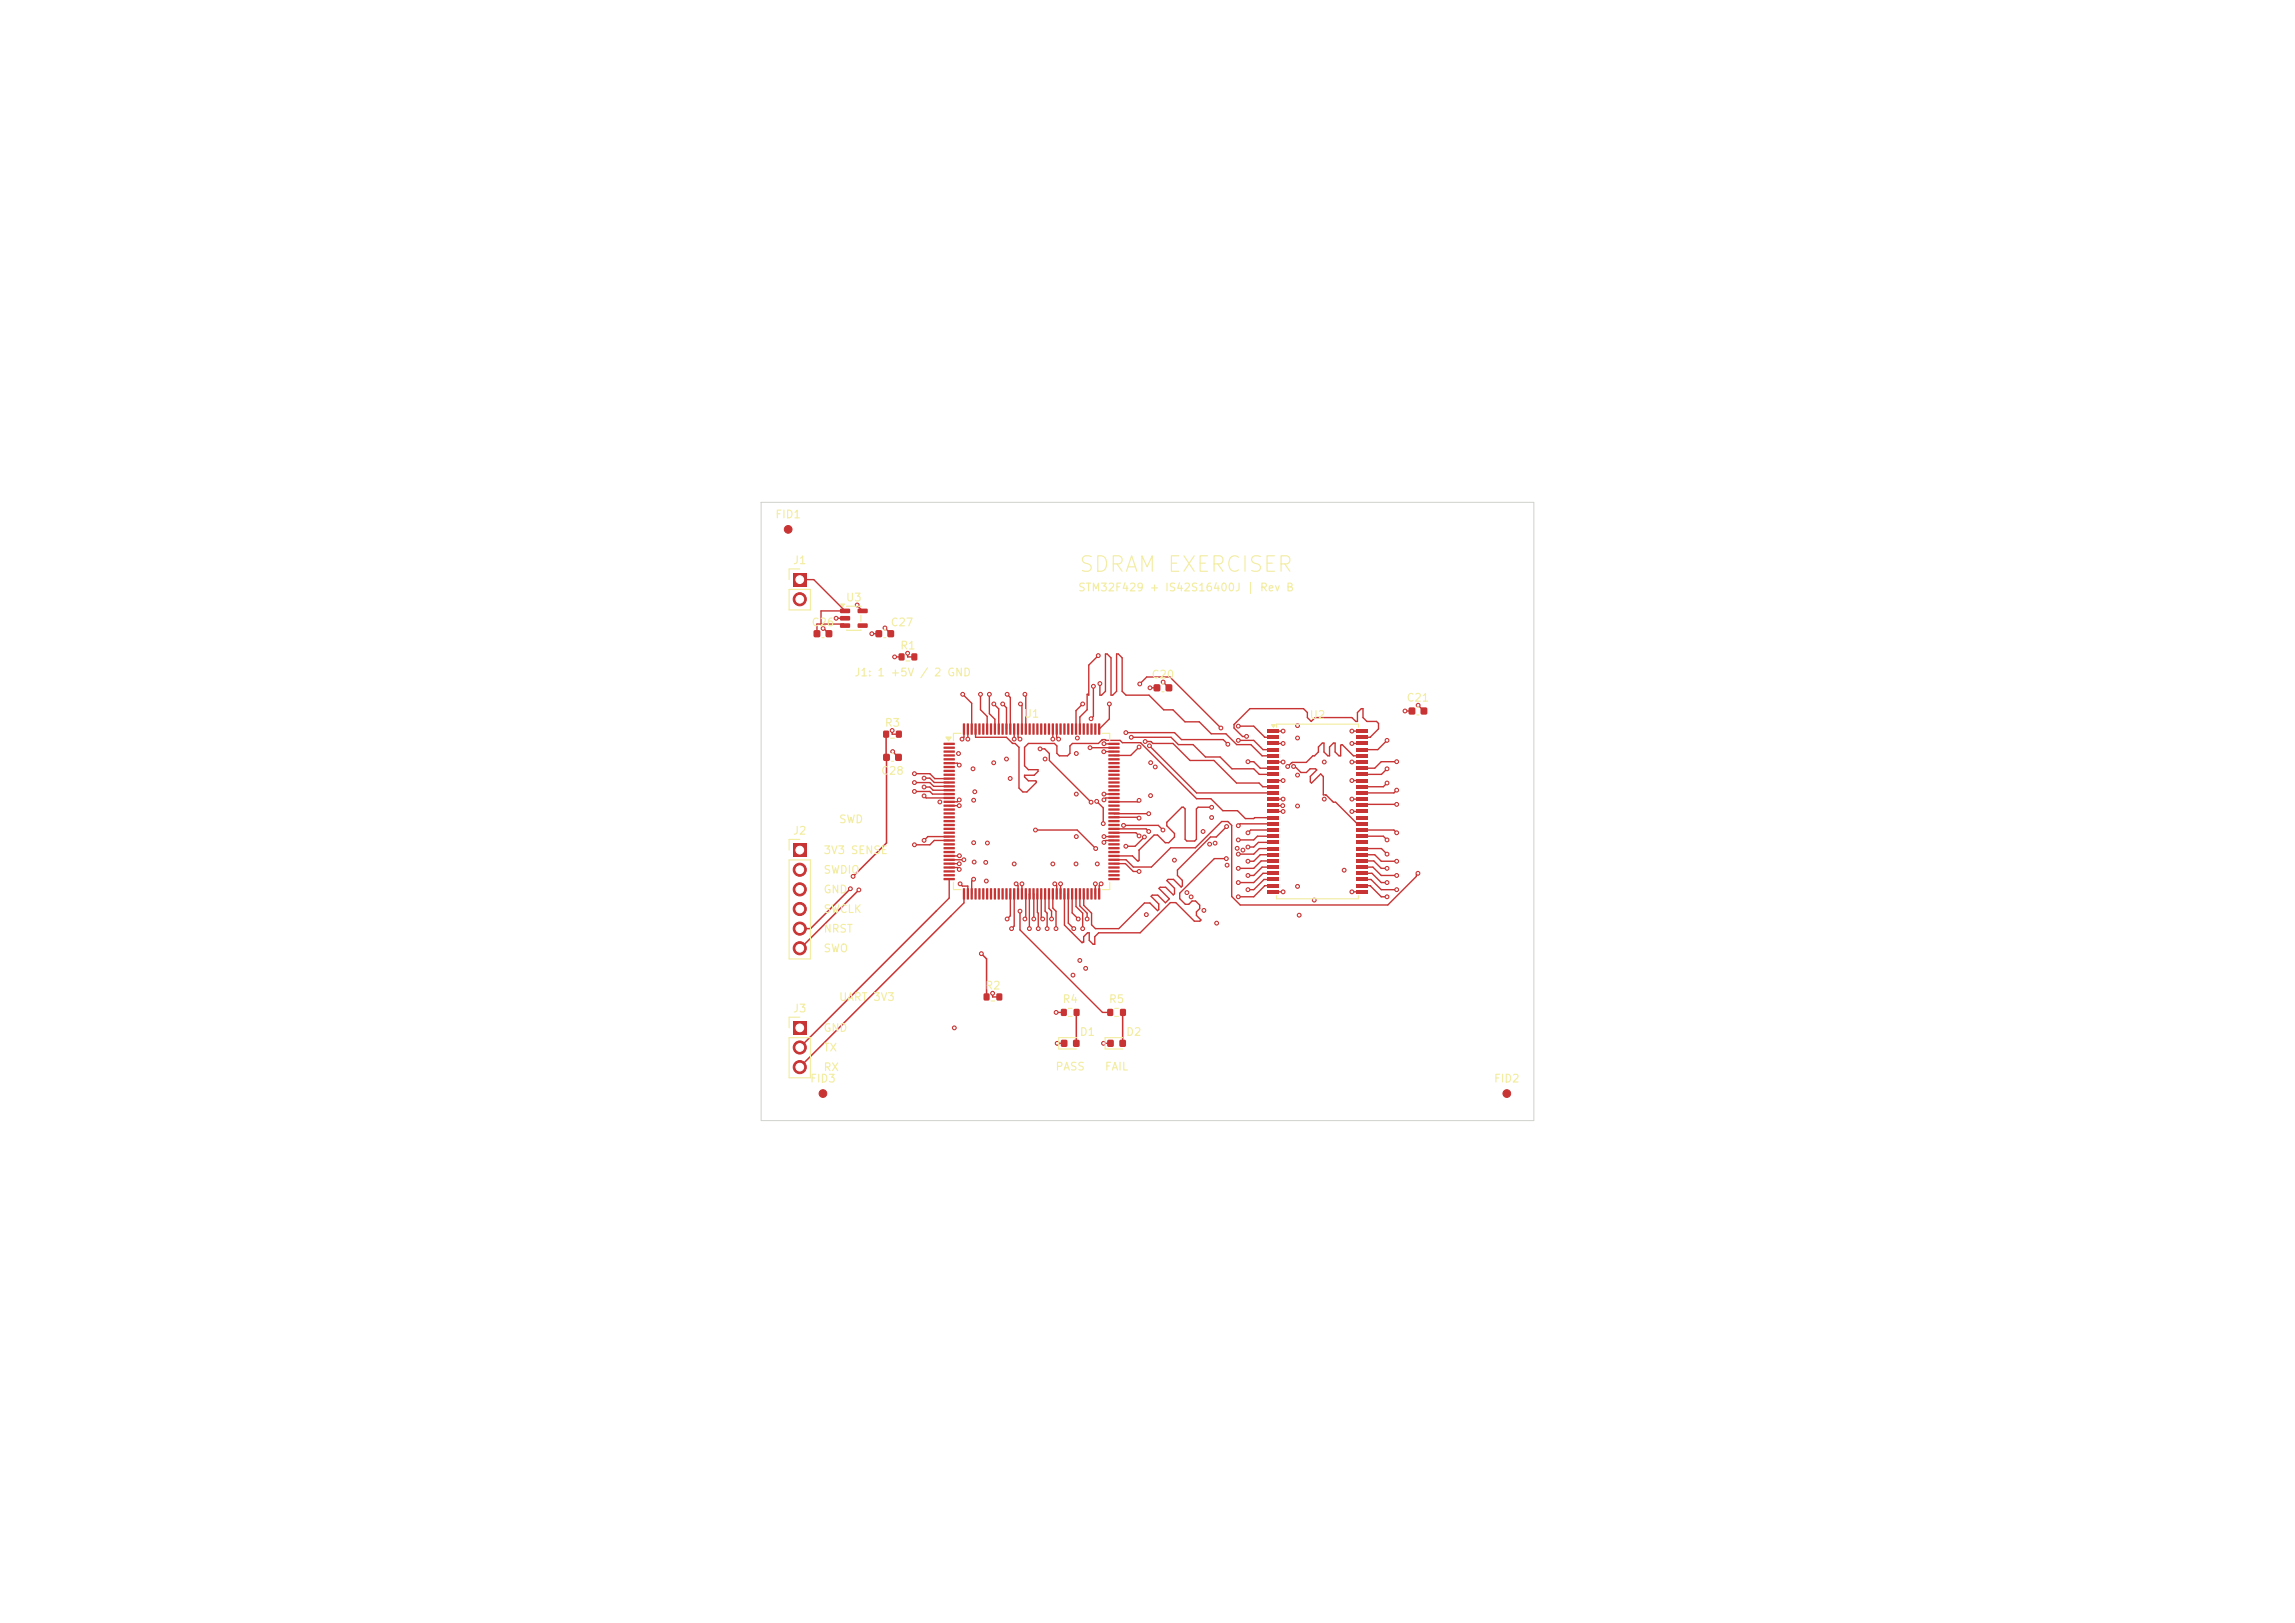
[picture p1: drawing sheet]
<svg xmlns="http://www.w3.org/2000/svg" width="297mm" height="210mm" viewBox="0 0 297 210" stroke-linecap="round" stroke-linejoin="round" font-family="sans-serif">
<defs><g id="words">
<text font-size="2" fill="#f2eda1" x="139.5" y="74.5">SDRAM EXERCISER</text>
<g font-size="1" fill="#f2eda1">
<text x="100.3" y="67.3">FID1</text>
<text x="102.5" y="73.2">J1</text>
<text x="139.4" y="76.8">STM32F429 + IS42S16400J | Rev B</text>
<text x="104.9" y="81.3">C26</text>
<text x="109.4" y="78.1">U3</text>
<text x="115.2" y="81.3">C27</text>
<text x="110.5" y="87.8">J1: 1 +5V / 2 GND</text>
<text x="116.4" y="84.3">R1</text>
<text x="148.9" y="88">C20</text>
<text x="114.4" y="94.3">R3</text>
<text x="132.4" y="93.1">U1</text>
<text x="169.4" y="93.3">U2</text>
<text x="181.9" y="91">C21</text>
<text x="113.9" y="100.5">C28</text>
<text x="108.5" y="106.8">SWD</text>
<text x="102.5" y="108.2">J2</text>
<text x="106.5" y="110.8">3V3 SENSE</text>
<text x="106.5" y="113.3">SWDIO</text>
<text x="106.5" y="115.8">GND</text>
<text x="106.5" y="118.4">SWCLK</text>
<text x="106.5" y="120.9">NRST</text>
<text x="106.5" y="123.5">SWO</text>
<text x="102.5" y="131.2">J3</text>
<text x="108.5" y="129.8">UART 3V3</text>
<text x="127.4" y="128.3">R2</text>
<text x="137.4" y="130">R4</text>
<text x="143.4" y="130">R5</text>
<text x="106.5" y="133.8">GND</text>
<text x="106.5" y="136.3">TX</text>
<text x="139.7" y="134.3">D1</text>
<text x="145.7" y="134.3">D2</text>
<text x="104.8" y="140.3">FID3</text>
<text x="106.5" y="138.8">RX</text>
<text x="136.5" y="138.8">PASS</text>
<text x="142.9" y="138.8">FAIL</text>
<text x="193.3" y="140.3">FID2</text>
</g>
</g></defs>
<path d="M102.7 74.2h1.6v1.7h-1.6z" fill="#c83434"/>
<circle cx="103.5" cy="77.5" r=".85" fill="#c83434" stroke="#c83434" stroke-width=".13"/>
<g fill="#c83434">
<path d="M149.3 88.6l.2-.1 .6 .1 .1 .2-.1 .6-.2 .1-.6-.1v-.1z"/>
<path d="M150.9 88.6l.1-.1 .7 .1v.2v.6l-.2 .1-.6-.1-.1-.1z"/>
<path d="M137.3 130.6h.7v.8h-.7z"/>
<path d="M139 130.6h.7v.8h-.7z"/>
<path d="M127.3 128.6h.7v.8h-.7z"/>
<path d="M129 128.6h.7v.8h-.7z"/>
<path d="M113.3 81.6l.2-.1 .6 .1 .1 .2-.1 .6-.2 .1-.6-.1v-.1z"/>
<path d="M114.9 81.6l.2-.1 .6 .1v.2v.6l-.2 .1-.6-.1-.1-.1z"/>
<path d="M137.3 134.6h.8v.8h-.8z"/>
<path d="M138.9 134.6h.8v.8h-.8z"/>
</g>
<circle cx="195" cy="141.5" r=".5" fill="#c83434" stroke="#c83434" stroke-width=".13"/>
<g fill="#c83434">
<path d="M114.3 94.6h.7v.8h-.7z"/>
<path d="M116 94.6h.7v.8h-.7z"/>
<path d="M164 94.4h1.5v.4h-1.5z"/>
<path d="M164 95.2h1.5v.4h-1.5z"/>
<path d="M164 96h1.5v.4h-1.5z"/>
<path d="M164 96.8h1.5v.4h-1.5z"/>
<path d="M164 97.6h1.5v.4h-1.5z"/>
<path d="M164 98.4h1.5v.4h-1.5z"/>
<path d="M164 99.2h1.5v.4h-1.5z"/>
<path d="M164 100h1.5v.4h-1.5z"/>
<path d="M164 100.8h1.5v.4h-1.5z"/>
<path d="M164 101.6h1.5v.4h-1.5z"/>
<path d="M164 102.4h1.5v.4h-1.5z"/>
<path d="M164 103.2h1.5v.4h-1.5z"/>
<path d="M164 104h1.5v.4h-1.5z"/>
<path d="M164 104.8h1.5v.4h-1.5z"/>
<path d="M164 105.6h1.5v.4h-1.5z"/>
<path d="M164 106.4h1.5v.4h-1.5z"/>
<path d="M164 107.2h1.5v.4h-1.5z"/>
<path d="M164 108h1.5v.4h-1.5z"/>
<path d="M164 108.8h1.5v.4h-1.5z"/>
<path d="M164 109.6h1.5v.4h-1.5z"/>
<path d="M164 110.4h1.5v.4h-1.5z"/>
<path d="M164 111.2h1.5v.4h-1.5z"/>
<path d="M164 112h1.5v.4h-1.5z"/>
<path d="M164 112.8h1.5v.4h-1.5z"/>
<path d="M164 113.6h1.5v.4h-1.5z"/>
<path d="M164 114.4h1.5v.4h-1.5z"/>
<path d="M164 115.2h1.5v.4h-1.5z"/>
<path d="M175.5 115.2h1.5v.4h-1.5z"/>
<path d="M175.5 114.4h1.5v.4h-1.5z"/>
<path d="M175.5 113.6h1.5v.4h-1.5z"/>
<path d="M175.5 112.8h1.5v.4h-1.5z"/>
<path d="M175.5 112h1.5v.4h-1.5z"/>
<path d="M175.5 111.2h1.5v.4h-1.5z"/>
<path d="M175.5 110.4h1.5v.4h-1.5z"/>
<path d="M175.5 109.6h1.5v.4h-1.5z"/>
<path d="M175.5 108.8h1.5v.4h-1.5z"/>
<path d="M175.5 108h1.5v.4h-1.5z"/>
<path d="M175.5 107.2h1.5v.4h-1.5z"/>
<path d="M175.5 106.4h1.5v.4h-1.5z"/>
<path d="M175.5 105.6h1.5v.4h-1.5z"/>
<path d="M175.5 104.8h1.5v.4h-1.5z"/>
<path d="M175.5 104h1.5v.4h-1.5z"/>
<path d="M175.5 103.2h1.5v.4h-1.5z"/>
<path d="M175.5 102.4h1.5v.4h-1.5z"/>
<path d="M175.5 101.6h1.5v.4h-1.5z"/>
<path d="M175.5 100.8h1.5v.4h-1.5z"/>
<path d="M175.5 100h1.5v.4h-1.5z"/>
<path d="M175.5 99.2h1.5v.4h-1.5z"/>
<path d="M175.5 98.4h1.5v.4h-1.5z"/>
<path d="M175.5 97.6h1.5v.4h-1.5z"/>
<path d="M175.5 96.8h1.5v.4h-1.5z"/>
<path d="M175.5 96h1.5v.4h-1.5z"/>
<path d="M175.5 95.2h1.5v.4h-1.5z"/>
<path d="M175.5 94.4h1.5v.4h-1.5z"/>
<path d="M143.3 134.6h.8v.8h-.8z"/>
<path d="M144.9 134.6h.8v.8h-.8z"/>
<path d="M102.7 109.2h1.6v1.7h-1.6z"/>
</g>
<g fill="#c83434" stroke="#c83434" stroke-width=".13">
<circle cx="103.5" cy="112.5" r=".85"/>
<circle cx="103.5" cy="115.1" r=".85"/>
<circle cx="103.5" cy="117.6" r=".85"/>
<circle cx="103.5" cy="120.2" r=".85"/>
<circle cx="103.5" cy="122.7" r=".85"/>
</g>
<g fill="#c83434">
<path d="M143.3 130.6h.7v.8h-.7z"/>
<path d="M145 130.6h.7v.8h-.7z"/>
</g>
<circle cx="106.5" cy="141.5" r=".5" fill="#c83434" stroke="#c83434" stroke-width=".13"/>
<g fill="#c83434">
<path d="M116.3 84.6h.7v.8h-.7z"/>
<path d="M118 84.6h.7v.8h-.7z"/>
<path d="M105.3 81.6l.2-.1 .6 .1 .1 .2-.1 .6-.2 .1-.6-.1v-.1z"/>
<path d="M106.9 81.6l.1-.1 .7 .1v.2v.6l-.2 .1-.6-.1-.1-.1z"/>
</g>
<circle cx="102" cy="68.5" r=".5" fill="#c83434" stroke="#c83434" stroke-width=".13"/>
<g fill="#c83434">
<path d="M114.3 97.6l.2-.1 .6 .1 .1 .2-.1 .6-.2 .1-.6-.1v-.1z"/>
<path d="M115.9 97.6l.1-.1 .7 .1v.2v.6l-.2 .1-.6-.1-.1-.1z"/>
<path d="M108.7 78.8h1.2l.1 .1v.4l-.1 .1-1.1-.1-.1-.1z"/>
<path d="M108.7 79.7h1.2l.1 .2v.3l-.1 .1h-1.1l-.1-.1z"/>
<path d="M108.7 80.7h1.2l.1 .1v.4l-.1 .1-1.1-.1-.1-.1z"/>
<path d="M111 80.7h1.2l.1 .1v.4l-.2 .1-1-.1-.1-.1z"/>
<path d="M111 78.8h1.2l.1 .1v.4l-.2 .1-1-.1-.1-.1z"/>
<path d="M182.3 91.6l.2-.1 .6 .1 .1 .2-.1 .6-.1 .1-.7-.1v-.1z"/>
<path d="M183.9 91.6l.2-.1 .6 .1v.2v.6l-.2 .1-.6-.1-.1-.1z"/>
<path d="M102.7 132.2h1.6v1.7h-1.6z"/>
</g>
<g fill="#c83434" stroke="#c83434" stroke-width=".13">
<circle cx="103.5" cy="135.5" r=".85"/>
<circle cx="103.5" cy="138.1" r=".85"/>
</g>
<g fill="#c83434">
<path d="M122.1 96.1h1.4l.1 .2-.1 .1h-1.3z"/>
<path d="M122.1 96.6h1.4l.1 .2-.1 .1h-1.3z"/>
<path d="M122.1 97.1h1.4l.1 .2-.1 .1h-1.3z"/>
<path d="M122.1 97.6h1.4l.1 .2-.1 .1h-1.3z"/>
<path d="M122.1 98.1h1.4l.1 .2-.1 .1h-1.3z"/>
<path d="M122.1 98.6h1.4l.1 .2-.1 .1h-1.3z"/>
<path d="M122.1 99.1h1.4l.1 .2-.1 .1h-1.3z"/>
<path d="M122.1 99.6h1.4l.1 .2-.1 .1h-1.3z"/>
<path d="M122.1 100.1h1.4l.1 .2-.1 .1h-1.3z"/>
<path d="M122.1 100.6h1.4l.1 .2-.1 .1h-1.3z"/>
<path d="M122.1 101.1h1.4l.1 .2-.1 .1h-1.3z"/>
<path d="M122.1 101.6h1.4l.1 .2-.1 .1h-1.3z"/>
<path d="M122.1 102.1h1.4l.1 .2-.1 .1h-1.3z"/>
<path d="M122.1 102.6h1.4l.1 .2-.1 .1h-1.3z"/>
<path d="M122.1 103.1h1.4l.1 .2-.1 .1h-1.3z"/>
<path d="M122.1 103.6h1.4l.1 .2-.1 .1h-1.3z"/>
<path d="M122.1 104.1h1.4l.1 .2-.1 .1h-1.3z"/>
<path d="M122.1 104.6h1.4l.1 .2-.1 .1h-1.3z"/>
<path d="M122.1 105.1h1.4l.1 .2-.1 .1h-1.3z"/>
<path d="M122.1 105.6h1.4l.1 .2-.1 .1h-1.3z"/>
<path d="M122.1 106.1h1.4l.1 .2-.1 .1h-1.3z"/>
<path d="M122.1 106.6h1.4l.1 .2-.1 .1h-1.3z"/>
<path d="M122.1 107.1h1.4l.1 .2-.1 .1h-1.3z"/>
<path d="M122.1 107.6h1.4l.1 .2-.1 .1h-1.3z"/>
<path d="M122.1 108.1h1.4l.1 .2-.1 .1h-1.3z"/>
<path d="M122.1 108.6h1.4l.1 .2-.1 .1h-1.3z"/>
<path d="M122.1 109.1h1.4l.1 .2-.1 .1h-1.3z"/>
<path d="M122.1 109.6h1.4l.1 .2-.1 .1h-1.3z"/>
<path d="M122.1 110.1h1.4l.1 .2-.1 .1h-1.3z"/>
<path d="M122.1 110.6h1.4l.1 .2-.1 .1h-1.3z"/>
<path d="M122.1 111.1h1.4l.1 .2-.1 .1h-1.3z"/>
<path d="M122.1 111.6h1.4l.1 .2-.1 .1h-1.3z"/>
<path d="M122.1 112.1h1.4l.1 .2-.1 .1h-1.3z"/>
<path d="M122.1 112.6h1.4l.1 .2-.1 .1h-1.3z"/>
<path d="M122.1 113.1h1.4l.1 .2-.1 .1h-1.3z"/>
<path d="M122.1 113.6h1.4l.1 .2-.1 .1h-1.3z"/>
<path d="M124.6 114.9l.3 .1v1.3l-.1 .1-.2-.1z"/>
<path d="M125.1 114.9l.3 .1v1.3l-.1 .1-.2-.1z"/>
<path d="M125.6 114.9l.3 .1v1.3l-.1 .1-.2-.1z"/>
<path d="M126.1 114.9l.3 .1v1.3l-.1 .1-.2-.1z"/>
<path d="M126.6 114.9l.3 .1v1.3l-.1 .1-.2-.1z"/>
<path d="M127.1 114.9l.3 .1v1.3l-.1 .1-.2-.1z"/>
<path d="M127.6 114.9l.3 .1v1.3l-.1 .1-.2-.1z"/>
<path d="M128.1 114.9l.3 .1v1.3l-.1 .1-.2-.1z"/>
<path d="M128.6 114.9l.3 .1v1.3l-.1 .1-.2-.1z"/>
<path d="M129.1 114.9l.3 .1v1.3l-.1 .1-.2-.1z"/>
<path d="M129.6 114.9l.3 .1v1.3l-.1 .1-.2-.1z"/>
<path d="M130.1 114.9l.3 .1v1.3l-.1 .1-.2-.1z"/>
<path d="M130.6 114.9l.3 .1v1.3l-.1 .1-.2-.1z"/>
<path d="M131.1 114.9l.3 .1v1.3l-.1 .1-.2-.1z"/>
<path d="M131.6 114.9l.3 .1v1.3l-.1 .1-.2-.1z"/>
<path d="M132.1 114.9l.3 .1v1.3l-.1 .1-.2-.1z"/>
<path d="M132.6 114.9l.3 .1v1.3l-.1 .1-.2-.1z"/>
<path d="M133.1 114.9l.3 .1v1.3l-.1 .1-.2-.1z"/>
<path d="M133.6 114.9l.3 .1v1.3l-.1 .1-.2-.1z"/>
<path d="M134.1 114.9l.3 .1v1.3l-.1 .1-.2-.1z"/>
<path d="M134.6 114.9l.3 .1v1.3l-.1 .1-.2-.1z"/>
<path d="M135.1 114.9l.3 .1v1.3l-.1 .1-.2-.1z"/>
<path d="M135.6 114.9l.3 .1v1.3l-.1 .1-.2-.1z"/>
<path d="M136.1 114.9l.3 .1v1.3l-.1 .1-.2-.1z"/>
<path d="M136.6 114.9l.3 .1v1.3l-.1 .1-.2-.1z"/>
<path d="M137.1 114.9l.3 .1v1.3l-.1 .1-.2-.1z"/>
<path d="M137.6 114.9l.3 .1v1.3l-.1 .1-.2-.1z"/>
<path d="M138.1 114.9l.3 .1v1.3l-.1 .1-.2-.1z"/>
<path d="M138.6 114.9l.3 .1v1.3l-.1 .1-.2-.1z"/>
<path d="M139.1 114.9l.3 .1v1.3l-.1 .1-.2-.1z"/>
<path d="M139.6 114.9l.3 .1v1.3l-.1 .1-.2-.1z"/>
<path d="M140.1 114.9l.3 .1v1.3l-.1 .1-.2-.1z"/>
<path d="M140.6 114.9l.3 .1v1.3l-.1 .1-.2-.1z"/>
<path d="M141.1 114.9l.3 .1v1.3l-.1 .1-.2-.1z"/>
<path d="M141.6 114.9l.3 .1v1.3l-.1 .1-.2-.1z"/>
<path d="M142.1 114.9l.3 .1v1.3l-.1 .1-.2-.1z"/>
<path d="M143.4 113.6h1.4l.1 .2-.1 .1h-1.3z"/>
<path d="M143.4 113.1h1.4l.1 .2-.1 .1h-1.3z"/>
<path d="M143.4 112.6h1.4l.1 .2-.1 .1h-1.3z"/>
<path d="M143.4 112.1h1.4l.1 .2-.1 .1h-1.3z"/>
<path d="M143.4 111.6h1.4l.1 .2-.1 .1h-1.3z"/>
<path d="M143.4 111.1h1.4l.1 .2-.1 .1h-1.3z"/>
<path d="M143.4 110.6h1.4l.1 .2-.1 .1h-1.3z"/>
<path d="M143.4 110.1h1.4l.1 .2-.1 .1h-1.3z"/>
<path d="M143.4 109.6h1.4l.1 .2-.1 .1h-1.3z"/>
<path d="M143.4 109.1h1.4l.1 .2-.1 .1h-1.3z"/>
<path d="M143.4 108.6h1.4l.1 .2-.1 .1h-1.3z"/>
<path d="M143.4 108.1h1.4l.1 .2-.1 .1h-1.3z"/>
<path d="M143.4 107.6h1.4l.1 .2-.1 .1h-1.3z"/>
<path d="M143.4 107.1h1.4l.1 .2-.1 .1h-1.3z"/>
<path d="M143.4 106.6h1.4l.1 .2-.1 .1h-1.3z"/>
<path d="M143.4 106.1h1.4l.1 .2-.1 .1h-1.3z"/>
<path d="M143.4 105.6h1.4l.1 .2-.1 .1h-1.3z"/>
<path d="M143.4 105.1h1.4l.1 .2-.1 .1h-1.3z"/>
<path d="M143.4 104.6h1.4l.1 .2-.1 .1h-1.3z"/>
<path d="M143.4 104.1h1.4l.1 .2-.1 .1h-1.3z"/>
<path d="M143.4 103.6h1.4l.1 .2-.1 .1h-1.3z"/>
<path d="M143.4 103.1h1.4l.1 .2-.1 .1h-1.3z"/>
<path d="M143.4 102.6h1.4l.1 .2-.1 .1h-1.3z"/>
<path d="M143.4 102.1h1.4l.1 .2-.1 .1h-1.3z"/>
<path d="M143.4 101.6h1.4l.1 .2-.1 .1h-1.3z"/>
<path d="M143.4 101.1h1.4l.1 .2-.1 .1h-1.3z"/>
<path d="M143.4 100.6h1.4l.1 .2-.1 .1h-1.3z"/>
<path d="M143.4 100.1h1.4l.1 .2-.1 .1h-1.3z"/>
<path d="M143.4 99.6h1.4l.1 .2-.1 .1h-1.3z"/>
<path d="M143.4 99.1h1.4l.1 .2-.1 .1h-1.3z"/>
<path d="M143.4 98.6h1.4l.1 .2-.1 .1h-1.3z"/>
<path d="M143.4 98.1h1.4l.1 .2-.1 .1h-1.3z"/>
<path d="M143.4 97.6h1.4l.1 .2-.1 .1h-1.3z"/>
<path d="M143.4 97.1h1.4l.1 .2-.1 .1h-1.3z"/>
<path d="M143.4 96.6h1.4l.1 .2-.1 .1h-1.3z"/>
<path d="M143.4 96.1h1.4l.1 .2-.1 .1h-1.3z"/>
<path d="M142.1 93.6l.3 .1v1.3l-.1 .1-.2-.1z"/>
<path d="M141.6 93.6l.3 .1v1.3l-.1 .1-.2-.1z"/>
<path d="M141.1 93.6l.3 .1v1.3l-.1 .1-.2-.1z"/>
<path d="M140.6 93.6l.3 .1v1.3l-.1 .1-.2-.1z"/>
<path d="M140.1 93.6l.3 .1v1.3l-.1 .1-.2-.1z"/>
<path d="M139.6 93.6l.3 .1v1.3l-.1 .1-.2-.1z"/>
<path d="M139.1 93.6l.3 .1v1.3l-.1 .1-.2-.1z"/>
<path d="M138.6 93.6l.3 .1v1.3l-.1 .1-.2-.1z"/>
<path d="M138.1 93.6l.3 .1v1.3l-.1 .1-.2-.1z"/>
<path d="M137.6 93.6l.3 .1v1.3l-.1 .1-.2-.1z"/>
<path d="M137.1 93.6l.3 .1v1.3l-.1 .1-.2-.1z"/>
<path d="M136.6 93.6l.3 .1v1.3l-.1 .1-.2-.1z"/>
<path d="M136.1 93.6l.3 .1v1.3l-.1 .1-.2-.1z"/>
<path d="M135.6 93.6l.3 .1v1.3l-.1 .1-.2-.1z"/>
<path d="M135.1 93.6l.3 .1v1.3l-.1 .1-.2-.1z"/>
<path d="M134.6 93.6l.3 .1v1.3l-.1 .1-.2-.1z"/>
<path d="M134.1 93.6l.3 .1v1.3l-.1 .1-.2-.1z"/>
<path d="M133.6 93.6l.3 .1v1.3l-.1 .1-.2-.1z"/>
<path d="M133.1 93.6l.3 .1v1.3l-.1 .1-.2-.1z"/>
<path d="M132.6 93.6l.3 .1v1.3l-.1 .1-.2-.1z"/>
<path d="M132.1 93.6l.3 .1v1.3l-.1 .1-.2-.1z"/>
<path d="M131.6 93.6l.3 .1v1.3l-.1 .1-.2-.1z"/>
<path d="M131.1 93.6l.3 .1v1.3l-.1 .1-.2-.1z"/>
<path d="M130.6 93.6l.3 .1v1.3l-.1 .1-.2-.1z"/>
<path d="M130.1 93.6l.3 .1v1.3l-.1 .1-.2-.1z"/>
<path d="M129.6 93.6l.3 .1v1.3l-.1 .1-.2-.1z"/>
<path d="M129.1 93.6l.3 .1v1.3l-.1 .1-.2-.1z"/>
<path d="M128.6 93.6l.3 .1v1.3l-.1 .1-.2-.1z"/>
<path d="M128.1 93.6l.3 .1v1.3l-.1 .1-.2-.1z"/>
<path d="M127.6 93.6l.3 .1v1.3l-.1 .1-.2-.1z"/>
<path d="M127.1 93.6l.3 .1v1.3l-.1 .1-.2-.1z"/>
<path d="M126.6 93.6l.3 .1v1.3l-.1 .1-.2-.1z"/>
<path d="M126.1 93.6l.3 .1v1.3l-.1 .1-.2-.1z"/>
<path d="M125.6 93.6l.3 .1v1.3l-.1 .1-.2-.1z"/>
<path d="M125.1 93.6l.3 .1v1.3l-.1 .1-.2-.1z"/>
<path d="M124.6 93.6l.3 .1v1.3l-.1 .1-.2-.1z"/>
</g>
<g fill="#c83434" stroke="#c83434" stroke-width=".13">
<circle cx="142.9" cy="109" r=".25"/>
<circle cx="167.9" cy="95.5" r=".25"/>
<circle cx="126.1" cy="111.5" r=".25"/>
<circle cx="142" cy="111.8" r=".25"/>
<circle cx="131.2" cy="111.8" r=".25"/>
<circle cx="142.8" cy="135" r=".25"/>
<circle cx="166.1" cy="103.4" r=".25"/>
<circle cx="174.9" cy="105" r=".25"/>
<circle cx="166" cy="98.6" r=".25"/>
<circle cx="139.4" cy="95.5" r=".25"/>
<circle cx="127.6" cy="111.6" r=".25"/>
<circle cx="132" cy="95.6" r=".25"/>
<circle cx="136.5" cy="114.4" r=".25"/>
<circle cx="131.5" cy="114.4" r=".25"/>
<circle cx="114.5" cy="81.3" r=".25"/>
<circle cx="167.9" cy="114.7" r=".25"/>
<circle cx="124.1" cy="103.5" r=".25"/>
<circle cx="126" cy="103.5" r=".25"/>
<circle cx="124" cy="97.5" r=".25"/>
<circle cx="126" cy="109" r=".25"/>
<circle cx="130.2" cy="98.2" r=".25"/>
<circle cx="108.2" cy="80" r=".25"/>
<circle cx="127.6" cy="114" r=".25"/>
<circle cx="136.8" cy="135" r=".25"/>
<circle cx="115.5" cy="97.3" r=".25"/>
<circle cx="167.9" cy="93.9" r=".25"/>
<circle cx="174.9" cy="96.2" r=".25"/>
<circle cx="141.1" cy="96.7" r=".25"/>
<circle cx="139.3" cy="102.7" r=".25"/>
<circle cx="142.9" cy="103.5" r=".25"/>
<circle cx="124.7" cy="111.3" r=".25"/>
<circle cx="137" cy="95.6" r=".25"/>
<circle cx="135.2" cy="98.2" r=".25"/>
<circle cx="106.5" cy="81.3" r=".25"/>
<circle cx="167.9" cy="104.3" r=".25"/>
<circle cx="171.4" cy="103.4" r=".25"/>
<circle cx="139.3" cy="97.5" r=".25"/>
<circle cx="124.2" cy="114.4" r=".25"/>
<circle cx="167.9" cy="100.3" r=".25"/>
<circle cx="174.9" cy="101" r=".25"/>
<circle cx="136.2" cy="111.8" r=".25"/>
<circle cx="174.9" cy="115.4" r=".25"/>
<circle cx="183.5" cy="91.3" r=".25"/>
<circle cx="139.2" cy="111.8" r=".25"/>
<circle cx="174.9" cy="94.6" r=".25"/>
<circle cx="150.5" cy="88.3" r=".25"/>
<circle cx="139.3" cy="108.2" r=".25"/>
<circle cx="128.5" cy="128.5" r=".25"/>
<circle cx="171.4" cy="98.6" r=".25"/>
<circle cx="125.2" cy="95.6" r=".25"/>
<circle cx="115.5" cy="94.5" r=".25"/>
<circle cx="124.1" cy="104.2" r=".25"/>
<circle cx="137.2" cy="114.4" r=".25"/>
<circle cx="166" cy="105" r=".25"/>
<circle cx="131.3" cy="95.6" r=".25"/>
<circle cx="174.9" cy="98.6" r=".25"/>
<circle cx="174.9" cy="103.4" r=".25"/>
<circle cx="126" cy="113.8" r=".25"/>
<circle cx="124.1" cy="99" r=".25"/>
<circle cx="142.9" cy="96.2" r=".25"/>
<circle cx="112.8" cy="82" r=".25"/>
<circle cx="132.2" cy="114.4" r=".25"/>
<circle cx="124.5" cy="95.6" r=".25"/>
<circle cx="136.3" cy="95.6" r=".25"/>
<circle cx="181.8" cy="92" r=".25"/>
<circle cx="115.8" cy="85" r=".25"/>
<circle cx="166.1" cy="115.4" r=".25"/>
<circle cx="110.9" cy="78.3" r=".25"/>
<circle cx="166" cy="96.2" r=".25"/>
<circle cx="124.2" cy="110.7" r=".25"/>
<circle cx="166" cy="101" r=".25"/>
<circle cx="148.8" cy="89" r=".25"/>
<circle cx="142.5" cy="114.4" r=".25"/>
<circle cx="142.9" cy="102.7" r=".25"/>
<circle cx="142.9" cy="108.2" r=".25"/>
<circle cx="166" cy="94.6" r=".25"/>
<circle cx="132.6" cy="89.8" r=".25"/>
<circle cx="136.7" cy="131" r=".25"/>
<circle cx="126.9" cy="89.8" r=".25"/>
<circle cx="127" cy="123.4" r=".25"/>
<circle cx="110.4" cy="113.4" r=".25"/>
<circle cx="110" cy="115" r=".25"/>
<circle cx="119.6" cy="108.7" r=".25"/>
<circle cx="141.2" cy="93" r=".25"/>
<circle cx="160.2" cy="94" r=".25"/>
<circle cx="147.4" cy="108.2" r=".25"/>
<circle cx="158" cy="94.2" r=".25"/>
<circle cx="147.5" cy="88.5" r=".25"/>
<circle cx="141.5" cy="88.8" r=".25"/>
<circle cx="160.2" cy="95.8" r=".25"/>
<circle cx="148.7" cy="107.6" r=".25"/>
<circle cx="158.9" cy="96.3" r=".25"/>
<circle cx="134.6" cy="96.9" r=".25"/>
<circle cx="141.2" cy="103.8" r=".25"/>
<circle cx="145.4" cy="106.8" r=".25"/>
<circle cx="150.5" cy="107.4" r=".25"/>
<circle cx="145.7" cy="94.8" r=".25"/>
<circle cx="142.1" cy="84.8" r=".25"/>
<circle cx="142.3" cy="88.5" r=".25"/>
<circle cx="148.1" cy="108.3" r=".25"/>
<circle cx="161.5" cy="98.6" r=".25"/>
<circle cx="134" cy="107.4" r=".25"/>
<circle cx="145.7" cy="109.5" r=".25"/>
<circle cx="141.8" cy="109.8" r=".25"/>
<circle cx="140.1" cy="91.1" r=".25"/>
<circle cx="146.4" cy="95.4" r=".25"/>
<circle cx="135.5" cy="120.2" r=".25"/>
<circle cx="148.2" cy="96" r=".25"/>
<circle cx="136.1" cy="118.9" r=".25"/>
<circle cx="148.8" cy="96.5" r=".25"/>
<circle cx="136.7" cy="120.2" r=".25"/>
<circle cx="166" cy="104.2" r=".25"/>
<circle cx="158.7" cy="111.1" r=".25"/>
<circle cx="155.7" cy="107.6" r=".25"/>
<circle cx="160.2" cy="106.8" r=".25"/>
<circle cx="118.3" cy="109.3" r=".25"/>
<circle cx="161.5" cy="107.8" r=".25"/>
<circle cx="130.3" cy="89.8" r=".25"/>
<circle cx="152" cy="111.3" r=".25"/>
<circle cx="160.1" cy="109.8" r=".25"/>
<circle cx="160.2" cy="108.7" r=".25"/>
<circle cx="130.3" cy="118.9" r=".25"/>
<circle cx="128" cy="89.8" r=".25"/>
<circle cx="161.5" cy="109.6" r=".25"/>
<circle cx="160.2" cy="110.5" r=".25"/>
<circle cx="147.4" cy="105.9" r=".25"/>
<circle cx="128.6" cy="98.7" r=".25"/>
<circle cx="138.9" cy="126.2" r=".25"/>
<circle cx="161.5" cy="111.4" r=".25"/>
<circle cx="148.7" cy="105.3" r=".25"/>
<circle cx="139.7" cy="124.3" r=".25"/>
<circle cx="140.5" cy="125.3" r=".25"/>
<circle cx="160.2" cy="112.4" r=".25"/>
<circle cx="134.4" cy="120.2" r=".25"/>
<circle cx="123.5" cy="133" r=".25"/>
<circle cx="161.5" cy="113.3" r=".25"/>
<circle cx="148.9" cy="98.7" r=".25"/>
<circle cx="118.3" cy="100.1" r=".25"/>
<circle cx="156.8" cy="105.8" r=".25"/>
<circle cx="160.8" cy="110" r=".25"/>
<circle cx="158.8" cy="111.9" r=".25"/>
<circle cx="156.5" cy="109.2" r=".25"/>
<circle cx="130.7" cy="100.7" r=".25"/>
<circle cx="119.6" cy="100.7" r=".25"/>
<circle cx="160.2" cy="114.2" r=".25"/>
<circle cx="161.5" cy="115.1" r=".25"/>
<circle cx="149.5" cy="99.2" r=".25"/>
<circle cx="118.3" cy="101.3" r=".25"/>
<circle cx="127.8" cy="109.1" r=".25"/>
<circle cx="160.2" cy="116" r=".25"/>
<circle cx="119.6" cy="101.8" r=".25"/>
<circle cx="154.2" cy="116.1" r=".25"/>
<circle cx="121.6" cy="103.8" r=".25"/>
<circle cx="118.3" cy="102.4" r=".25"/>
<circle cx="126.1" cy="102.5" r=".25"/>
<circle cx="153.6" cy="115.5" r=".25"/>
<circle cx="179.5" cy="116" r=".25"/>
<circle cx="148.9" cy="103" r=".25"/>
<circle cx="119.6" cy="103" r=".25"/>
<circle cx="180.7" cy="115.1" r=".25"/>
<circle cx="157.2" cy="109.1" r=".25"/>
<circle cx="130.9" cy="120.2" r=".25"/>
<circle cx="179.5" cy="114.2" r=".25"/>
<circle cx="180.7" cy="113.3" r=".25"/>
<circle cx="157.5" cy="119.4" r=".25"/>
<circle cx="132.6" cy="118.9" r=".25"/>
<circle cx="179.5" cy="112.4" r=".25"/>
<circle cx="168.1" cy="118.4" r=".25"/>
<circle cx="133.2" cy="120.2" r=".25"/>
<circle cx="180.7" cy="111.4" r=".25"/>
<circle cx="155.8" cy="117.8" r=".25"/>
<circle cx="170.1" cy="116.5" r=".25"/>
<circle cx="133.8" cy="118.9" r=".25"/>
<circle cx="173.9" cy="112.6" r=".25"/>
<circle cx="179.5" cy="110.5" r=".25"/>
<circle cx="134.9" cy="118.9" r=".25"/>
<circle cx="148.3" cy="118.4" r=".25"/>
<circle cx="128.6" cy="91.1" r=".25"/>
<circle cx="179.5" cy="108.7" r=".25"/>
<circle cx="180.7" cy="107.8" r=".25"/>
<circle cx="147.4" cy="103.6" r=".25"/>
<circle cx="167.4" cy="99.2" r=".25"/>
<circle cx="124.6" cy="89.8" r=".25"/>
<circle cx="139" cy="120.2" r=".25"/>
<circle cx="180.7" cy="104.1" r=".25"/>
<circle cx="180.8" cy="102.2" r=".25"/>
<circle cx="139.5" cy="118.9" r=".25"/>
<circle cx="140.1" cy="120.2" r=".25"/>
<circle cx="179.5" cy="101.3" r=".25"/>
<circle cx="179.5" cy="99.5" r=".25"/>
<circle cx="140.7" cy="118.9" r=".25"/>
<circle cx="158.7" cy="107" r=".25"/>
<circle cx="180.7" cy="98.6" r=".25"/>
<circle cx="166.6" cy="99.2" r=".25"/>
<circle cx="147.4" cy="112.8" r=".25"/>
<circle cx="141.9" cy="103.7" r=".25"/>
<circle cx="142.8" cy="106.6" r=".25"/>
<circle cx="183.5" cy="113" r=".25"/>
<circle cx="179.5" cy="95.8" r=".25"/>
<circle cx="156.8" cy="104.5" r=".25"/>
<circle cx="161.3" cy="95.3" r=".25"/>
<circle cx="125.9" cy="99.5" r=".25"/>
<circle cx="147.4" cy="96.7" r=".25"/>
<circle cx="143.6" cy="91.1" r=".25"/>
<circle cx="111.1" cy="115.1" r=".25"/>
<circle cx="129.8" cy="91.1" r=".25"/>
<circle cx="132" cy="117.9" r=".25"/>
<circle cx="132.1" cy="91.1" r=".25"/>
<circle cx="124.1" cy="112.5" r=".25"/>
<circle cx="117.5" cy="84.5" r=".25"/>
<circle cx="124.1" cy="111.8" r=".25"/>
<circle cx="141.8" cy="114.4" r=".25"/>
<circle cx="142.8" cy="97.3" r=".25"/>
</g>
<g fill="none" stroke="#c83434" stroke-width=".18">
<path d="M103.5 75h1.8l4.1 4.1h-3.2v1.7M110.9 78.3l.7 .8M106.5 81.3l.8 .7M108.2 80h1.2M109.4 81l-.2-.2h-3.5v1M112.8 82h.9M114.5 81.3h.1M114.5 81.3l.8 .7M115.5 94.5v.5h.8M115.5 97.3h.1M115.5 97.3l.8 .7M115.8 85h.9"/>
<path d="M117.5 84.5v.5h.8M122.8 98.8h1.1l.2 .2M124.6 89.8l1.2 1.2v3.3M124.7 94.3v1.1l-.2 .2M125.2 94.3v1.3M126.2 94.3v1.1h4l.8 .8h.4l.5 .5v5.3l.5 .5h.5l1.2-1.3-.1-.2h-.9l-.5-.5v-.2h1.2l.5-.5v-.2h-1.2l-.5-.5v-2.4l.5-.5h3.4l.3 .3v1l.3 .3h1l.4-.3v-1l.3-.3h3.3l.6-.5h.3l.1 .1h1.8l.3 .3h2.4l7.2 7.3h1.9l1.5 1.5h1.9l1.1 1h1l.2-.1h2.3M126.9 89.8v2l.9 .9v1.6M128 89.8v2.6l.7 .7v1.2M128.6 91.1l.7 .6v2.6M129.8 91.1l.4 .5v2.7M130.3 89.8l.5 .4v4.1M131.2 94.3v1.3"/>
<path d="M131.7 94.3v1.1l.3 .2M132.1 91.1l.1 .2v3M132.6 89.8l.2 .2v4.3M134.6 96.9h.6l.6 .6v.9l5.4 5.4M136.2 94.3v1.3M136.7 94.3v1.1l.3 .2M140.1 91.1l-.8 .9v2.3M141.1 96.8h3.1M141.5 88.8v3.9l-.3 .3M142.1 84.8l-1.2 1.3v3.9l-.2-.2v2l-1 1v1.5M142.3 88.5v1.5h.3l.5-.5v-4.9h.2l.5 .5v4.9h.2l.5-.5v-4.9h.2l.5 .5v4.4l.5 .5h3l1.9 1.9h1.2l1.5 1.5h1.9l1.5 1.6h1.9l1.5 1.4h1.8l1.4 1.4h1.4M142.9 96.2l1.3 .1"/>
<path d="M143.6 91.1v1.9l-1.4 1.3M144.2 97.3h-1.4M145.7 94.8h6.3l.9 .9h5.4l.6 .6M146.4 95.4h5.2l.9 1h1.9l1.6 1.6h1.9l1.5 1.5h2.8l.8 .7h1.7M147.4 96.7l-1.1 1.1h-2.1M147.5 88.5l.9-.9h3l6.6 6.6M148.2 96h.7l.3 .2h2.6l2.2 2.2h3.1l2.9 2.9h2.9l.5 .5h1.3M148.7 96.5l6.1 6.1h9.9M148.8 89h.9M150.5 88.3h.1M150.5 88.3l.8 .7M160.2 94h2l1.4 1.4h1.1"/>
<path d="M160.2 95.8h2l1.2 1.2h1.3M161.3 95.3h-.5l-1.1-1.1v-.4l2.1-2.1h6.9l.5 .5v.7l.5 .5 .5-.5h4.7l.6 .5h.2v-1.2l.5-.5h.2v1.2l.5 .5h1.2l.3 .2v.7l-1 1.1h-1.1M161.5 98.6h.7l.9 .8h1.6M164.7 94.6h1.3M164.7 96.2h1.3M164.7 98.6h1.3M166.6 99.2h.1M167.4 99.2h.2l.8 .8h.7l.4-.5h.7l.2 .1-.8 .9v.7l.1 .1 1.2-1.2 .3 .4v2.4h.5l.8 .9h.3l2.9 2.8h.6M167.4 99.2h.1M174.9 94.6h1.4M174.9 96.2h1.4M174.9 98.6h1.4"/>
<path d="M176.3 97.8h-1.2l-1.4-1.4-.2 .1v1.3h-.2l-.5-.5v-1.1h-.2l-.5 .5v1.1h-.3l-.5-.5v-1.1h-.2l-.5 .5v.6l-.5 .5h-.2l-.9 .9h-1.8l-.5 .5M179.5 95.8l-1.2 1.2h-2M179.5 99.5l-.7 .7h-2.5M180.7 98.6h-2l-.8 .8h-1.6M181.8 92h.9M183.5 91.3h.1M183.5 91.3l.8 .7M118.3 102.4h2l.4 .4h2.1M118.3 100.1h2l.7 .7h1.8M118.3 101.3h2l.5 .5h2M119.6 103l.3 .3h2.9M119.6 100.7h.7l.6 .6h1.9"/>
<path d="M119.6 101.8h.7l.5 .5h2M122.8 108.8h-1.9l-.6 .5h-2M122.8 111.3h1.9M122.8 104.3h1.3M122.8 110.8h1.4M122.8 108.3h-2.7l-.5 .4M122.8 111.8h1.3M122.8 112.3h1.1l.2 .2M122.8 113.8v2.4l-1.6 1.7M124.1 103.5l-.2 .3h-1.1M124.2 110.7v.1M124.3 114.4l.2 .3h.7v1"/>
<path d="M124.7 115.7v1.1l-1.6 1.7M126 113.8l-.2 .2v1.7M130.8 115.7v2.8l-.5 .4M131.2 115.7v4.1l-.3 .4M131.5 114.4l.2 .2v1.1M132 117.9v2.4l10.7 10.7h1M132.2 114.4v1.3M132.8 115.7v3.1l-.2 .1M133.2 115.7v4.5M133.7 115.7l.1 3.2M134 107.4h5.4l2.4 2.4M134.3 115.7l.1 4.5"/>
<path d="M134.7 115.7v3l.2 .2M135.2 115.7v2.2l.3 .3v2M135.8 115.7v1.9l.3 .3v1M136.2 115.7v1.8l.5 .4v2.3M136.5 114.4l.2 .2v1.1M137.2 114.4v1.3M138.2 115.7v3.7l.8 .8M138.7 115.7v2.4l.8 .8M139.3 115.7v1.6l.8 .9v2M139.7 115.7v1.5l1 1v.7M141.7 114.4v1.3M141.9 103.7l.9 .8v2.1"/>
<path d="M142.5 114.4l-.3 .2v1.1M142.9 102.8h1.3M142.9 108.3h1.3M144.2 108.8h-1.1l-.2 .2M144.2 111.3h1.5l1 .9h2.3l2.5-2.5h3.2l3.4-3.4h.8l.5 .5v9.2l1.1 1.1h19.1l3.7-3.7v-.2l.2-.2M144.2 103.3h-1.1l-.2 .2M144.2 107.8h2.8l.4 .4M144.2 107.3h4.1l.4 .3M144.2 105.8h3.1l.1 .1M144.2 105.3h4.5M144.2 111.8h1.4l1.1 1h.7M145.4 106.8h4.5l.6 .6"/>
<path d="M147.4 110h.1M147.4 103.6l-.2 .2h-3M147.4 110v1.3l-.1 .1h-.1l-.6-.6h-2.4M148.1 108.3l-1.2 1.2h-1.2M156.8 104.5h-1.7l-.3 .2v3.9l-.2 .2h-1l-.2-.2v-3.9l-.2-.2h-.3l-1.9 1.9v.5l1 .9v.5l-.7 .7h-.5l-1-1h-.4l-2 2M158.7 111.1h-1.6l-4.4 4.5v.7l.7 .7h.4l.5-.4h.4l.6 .5v.5l-.5 .4v.4l.6 .6-.1 .2h-.7l-2.4-2.4h-.7l-4 3.9h-5.3l-.5 .5v1h-.2l-.5-.5v-1h-.3l-.5 .5v.7l-.2 .1-2.2-2.3v-4M158.7 107l-1.3 1.3h-.8l-4.2 4.3v.7l.6 .6v.7l-.1 .2-1-1h-.7l-.2 .1 1 1v.7l-.2 .2-1-1h-.7l-.1 .2 1.3 1.3-.5 .5-1-1h-.7l-.1 .2 1 1v.7l-.2 .1-1-1h-.7l-3.3 3.4h-3l-.5-.5v-1.5l-1.1-1v-1.5M164.7 101h1.3M164.7 103.4h1.3M164.7 105h1.3M164.7 115.4h1.3M164.7 104.3h1.3"/>
<path d="M164.7 114.6h-1.1l-1.4 1.4h-2M164.7 107.4h-2.8l-.4 .4M164.7 106.6h-4.2l-.3 .2M164.7 108.2h-2l-.5 .5h-2M164.7 109h-1.9l-.6 .6h-.7M164.7 109.8h-1.7l-.8 .7h-2M164.7 110.6h-1.6l-.9 .8h-.7M164.7 111.4h-1.5l-1 1h-2M164.7 112.2h-1.4l-1.1 1.1h-.7M164.7 113h-1.3l-1.2 1.2h-2M164.7 113.8h-1.1l-1.4 1.3h-.7M174.9 101h1.4"/>
<path d="M174.9 103.4h1.4M174.9 105h1.4M174.9 115.4h1.4M176.3 107.4h4.1l.3 .4M176.3 108.2h2.7l.5 .5M176.3 109.8h2.5l.7 .7M176.3 110.6h1.6l.8 .8h2M176.3 111.4h1.5l.9 1h.8M176.3 112.2h1.4l1 1.1h2M176.3 113h1.3l1.1 1.2h.8M176.3 113.8h1.1l1.3 1.3h2M176.3 114.6h1.1l1.3 1.4h.8"/>
<path d="M179.5 101.3l-.5 .5h-2.7M180.7 102.2l-.3 .4h-4.1M180.7 104.1h-4.3l-.1 .1M128.5 128.5v.5h.8M136.7 131h1M136.8 135h.9M142.8 135h.9"/>
</g>
<path d="M114.7 95v14.1l-4.3 4.3M110.1 115l-5.2 5.2h-1.4M111.2 115.2l-7.6 7.5h-.1M121.2 117.9l-17.7 17.6M123.1 118.5l-19.6 19.6M127 123.4l.7 .7v4.9M139.3 131v4M145.3 131v4" fill="none" stroke="#c83434" stroke-width=".2"/>
<g fill="none" stroke="#f2eda1" stroke-width=".15">
<path d="M102.1 76.3h2.8v2.6h-2.8zM103.5 73.6h-1.4v1.4M114.4 81.5h.2M114.4 82.5h.2M115.3 95.5h.4M150.4 88.5h.2M150.4 89.5h.2M164.6 93.8h.4l-.2 .3zM165.2 94.1v-.4h10.6v.4M165.2 115.9v.4h4.8M175.8 115.9v.4h-5.7M128.3 129.5h.4"/>
<path d="M138.3 130.5h.4M138.3 131.5h.4M139.3 134.3h-2.3v1.4h2.3"/>
</g>
<path d="M164.6 93.8h.4l-.2 .3z" fill="#f2eda1"/>
<g fill="none" stroke="#f2eda1" stroke-width=".15">
<path d="M108.8 78.2h.5l-.2 .3zM110.9 78.4l-1.3 .1M111 78.4l.4 .1M111.4 79.6v.8M106.4 82.5h.2M109.6 81.5h1.8M115.4 97.5h.2M115.4 98.5h.2M117.3 85.5h.4M102.1 111.3h2.8v12.8h-2.8zM103.5 108.6h-1.4v1.4M144.3 130.5h.4"/>
<path d="M144.3 131.5h.4M145.3 134.3h-2.3v1.4h2.3"/>
</g>
<path d="M108.8 78.2h.5l-.2 .3z" fill="#f2eda1"/>
<path d="M122.4 95.4h.7l-.3 .4zM124.3 94.9h-.9v.9M142.7 94.9h.9v.9M183.4 91.5h.2M183.4 92.5h.2M123.4 114.2v.9h.9M143.6 114.2v.9h-.9M102.1 134.3h2.8v5.2h-2.8zM103.5 131.6h-1.4v1.4" fill="none" stroke="#f2eda1" stroke-width=".15"/>
<path d="M122.4 95.4h.7l-.3 .4z" fill="#f2eda1"/>
<path d="M98.5 65h100v80h-100z" fill="none" stroke="#d0d2cd" stroke-width=".13"/>
<g fill="#fff" stroke="#fff" stroke-width=".13">
<circle cx="142.9" cy="109" r=".1"/>
<circle cx="167.9" cy="95.5" r=".1"/>
<circle cx="126.1" cy="111.5" r=".1"/>
<circle cx="142" cy="111.8" r=".1"/>
<circle cx="131.3" cy="111.8" r=".1"/>
<circle cx="142.8" cy="135" r=".1"/>
<circle cx="166" cy="103.4" r=".1"/>
<circle cx="175" cy="105" r=".1"/>
<circle cx="166" cy="98.6" r=".1"/>
<circle cx="139.4" cy="95.5" r=".1"/>
<circle cx="127.6" cy="111.6" r=".1"/>
<circle cx="132" cy="95.6" r=".1"/>
<circle cx="136.5" cy="114.4" r=".1"/>
<circle cx="131.5" cy="114.4" r=".1"/>
<circle cx="114.5" cy="81.3" r=".1"/>
<circle cx="167.9" cy="114.7" r=".1"/>
<circle cx="124.1" cy="103.5" r=".1"/>
<circle cx="126" cy="103.5" r=".1"/>
<circle cx="124" cy="97.5" r=".1"/>
<circle cx="126" cy="109" r=".1"/>
<circle cx="130.3" cy="98.2" r=".1"/>
<circle cx="108.2" cy="80" r=".1"/>
<circle cx="127.6" cy="114" r=".1"/>
<circle cx="136.8" cy="135" r=".1"/>
<circle cx="115.5" cy="97.3" r=".1"/>
<circle cx="167.9" cy="93.9" r=".1"/>
<circle cx="175" cy="96.2" r=".1"/>
<circle cx="141.1" cy="96.7" r=".1"/>
<circle cx="139.3" cy="102.8" r=".1"/>
<circle cx="142.9" cy="103.5" r=".1"/>
<circle cx="124.7" cy="111.2" r=".1"/>
<circle cx="137" cy="95.6" r=".1"/>
<circle cx="135.3" cy="98.2" r=".1"/>
<circle cx="106.5" cy="81.3" r=".1"/>
<circle cx="167.9" cy="104.3" r=".1"/>
<circle cx="171.4" cy="103.4" r=".1"/>
<circle cx="139.3" cy="97.5" r=".1"/>
<circle cx="124.3" cy="114.4" r=".1"/>
<circle cx="167.9" cy="100.3" r=".1"/>
<circle cx="175" cy="101" r=".1"/>
<circle cx="136.3" cy="111.8" r=".1"/>
<circle cx="175" cy="115.4" r=".1"/>
<circle cx="183.5" cy="91.3" r=".1"/>
<circle cx="139.3" cy="111.8" r=".1"/>
<circle cx="175" cy="94.6" r=".1"/>
<circle cx="150.5" cy="88.3" r=".1"/>
<circle cx="139.3" cy="108.2" r=".1"/>
<circle cx="128.5" cy="128.5" r=".1"/>
<circle cx="171.4" cy="98.6" r=".1"/>
<circle cx="125.3" cy="95.6" r=".1"/>
<circle cx="115.5" cy="94.5" r=".1"/>
<circle cx="124.1" cy="104.2" r=".1"/>
<circle cx="137.3" cy="114.4" r=".1"/>
<circle cx="166" cy="105" r=".1"/>
<circle cx="131.3" cy="95.6" r=".1"/>
<circle cx="175" cy="98.6" r=".1"/>
<circle cx="175" cy="103.4" r=".1"/>
<circle cx="126" cy="113.8" r=".1"/>
<circle cx="124.1" cy="99" r=".1"/>
<circle cx="142.9" cy="96.2" r=".1"/>
<circle cx="112.8" cy="82" r=".1"/>
<circle cx="132.3" cy="114.4" r=".1"/>
<circle cx="124.5" cy="95.6" r=".1"/>
<circle cx="136.3" cy="95.6" r=".1"/>
<circle cx="181.8" cy="92" r=".1"/>
<circle cx="115.8" cy="85" r=".1"/>
<circle cx="166" cy="115.4" r=".1"/>
<circle cx="110.9" cy="78.3" r=".1"/>
<circle cx="166" cy="96.2" r=".1"/>
<circle cx="124.2" cy="110.7" r=".1"/>
<circle cx="166" cy="101" r=".1"/>
<circle cx="148.8" cy="89" r=".1"/>
<circle cx="142.5" cy="114.4" r=".1"/>
<circle cx="142.9" cy="102.8" r=".1"/>
<circle cx="142.9" cy="108.2" r=".1"/>
<circle cx="166" cy="94.6" r=".1"/>
<circle cx="132.6" cy="89.8" r=".1"/>
<circle cx="136.7" cy="131" r=".1"/>
<circle cx="126.9" cy="89.8" r=".1"/>
<circle cx="127" cy="123.4" r=".1"/>
<circle cx="110.4" cy="113.4" r=".1"/>
<circle cx="110" cy="115" r=".1"/>
<circle cx="119.6" cy="108.7" r=".1"/>
<circle cx="141.2" cy="93" r=".1"/>
<circle cx="160.2" cy="94" r=".1"/>
<circle cx="147.4" cy="108.2" r=".1"/>
<circle cx="158" cy="94.2" r=".1"/>
<circle cx="147.5" cy="88.5" r=".1"/>
<circle cx="141.5" cy="88.8" r=".1"/>
<circle cx="160.3" cy="95.8" r=".1"/>
<circle cx="148.7" cy="107.6" r=".1"/>
<circle cx="158.9" cy="96.3" r=".1"/>
<circle cx="134.6" cy="96.9" r=".1"/>
<circle cx="141.2" cy="103.8" r=".1"/>
<circle cx="145.4" cy="106.8" r=".1"/>
<circle cx="150.5" cy="107.4" r=".1"/>
<circle cx="145.7" cy="94.8" r=".1"/>
<circle cx="142.1" cy="84.8" r=".1"/>
<circle cx="142.3" cy="88.5" r=".1"/>
<circle cx="148.1" cy="108.3" r=".1"/>
<circle cx="161.5" cy="98.6" r=".1"/>
<circle cx="134" cy="107.4" r=".1"/>
<circle cx="145.7" cy="109.5" r=".1"/>
<circle cx="141.8" cy="109.8" r=".1"/>
<circle cx="140.1" cy="91.1" r=".1"/>
<circle cx="146.4" cy="95.4" r=".1"/>
<circle cx="135.5" cy="120.2" r=".1"/>
<circle cx="148.2" cy="95.9" r=".1"/>
<circle cx="136.1" cy="118.9" r=".1"/>
<circle cx="148.7" cy="96.5" r=".1"/>
<circle cx="136.7" cy="120.2" r=".1"/>
<circle cx="166" cy="104.2" r=".1"/>
<circle cx="158.7" cy="111.1" r=".1"/>
<circle cx="155.7" cy="107.6" r=".1"/>
<circle cx="160.3" cy="106.8" r=".1"/>
<circle cx="118.3" cy="109.3" r=".1"/>
<circle cx="161.5" cy="107.8" r=".1"/>
<circle cx="130.3" cy="89.8" r=".1"/>
<circle cx="152" cy="111.3" r=".1"/>
<circle cx="160.1" cy="109.8" r=".1"/>
<circle cx="160.3" cy="108.7" r=".1"/>
<circle cx="130.3" cy="118.9" r=".1"/>
<circle cx="128" cy="89.8" r=".1"/>
<circle cx="161.5" cy="109.6" r=".1"/>
<circle cx="160.3" cy="110.5" r=".1"/>
<circle cx="147.4" cy="105.9" r=".1"/>
<circle cx="128.6" cy="98.7" r=".1"/>
<circle cx="138.9" cy="126.2" r=".1"/>
<circle cx="161.5" cy="111.4" r=".1"/>
<circle cx="148.7" cy="105.3" r=".1"/>
<circle cx="139.7" cy="124.3" r=".1"/>
<circle cx="140.5" cy="125.3" r=".1"/>
<circle cx="160.2" cy="112.4" r=".1"/>
<circle cx="134.4" cy="120.2" r=".1"/>
<circle cx="123.5" cy="133" r=".1"/>
<circle cx="161.5" cy="113.3" r=".1"/>
<circle cx="148.9" cy="98.7" r=".1"/>
<circle cx="118.3" cy="100.1" r=".1"/>
<circle cx="156.8" cy="105.8" r=".1"/>
<circle cx="160.8" cy="110" r=".1"/>
<circle cx="158.8" cy="111.9" r=".1"/>
<circle cx="156.5" cy="109.2" r=".1"/>
<circle cx="130.7" cy="100.7" r=".1"/>
<circle cx="119.6" cy="100.7" r=".1"/>
<circle cx="160.3" cy="114.2" r=".1"/>
<circle cx="161.5" cy="115.1" r=".1"/>
<circle cx="149.5" cy="99.2" r=".1"/>
<circle cx="118.3" cy="101.3" r=".1"/>
<circle cx="127.8" cy="109.1" r=".1"/>
<circle cx="160.3" cy="116" r=".1"/>
<circle cx="119.6" cy="101.8" r=".1"/>
<circle cx="154.1" cy="116" r=".1"/>
<circle cx="121.6" cy="103.8" r=".1"/>
<circle cx="118.3" cy="102.4" r=".1"/>
<circle cx="126.1" cy="102.5" r=".1"/>
<circle cx="153.6" cy="115.5" r=".1"/>
<circle cx="179.5" cy="116" r=".1"/>
<circle cx="148.9" cy="102.9" r=".1"/>
<circle cx="119.6" cy="103" r=".1"/>
<circle cx="180.7" cy="115.1" r=".1"/>
<circle cx="157.3" cy="109.1" r=".1"/>
<circle cx="130.9" cy="120.2" r=".1"/>
<circle cx="179.5" cy="114.2" r=".1"/>
<circle cx="180.7" cy="113.3" r=".1"/>
<circle cx="157.4" cy="119.5" r=".1"/>
<circle cx="132.6" cy="118.9" r=".1"/>
<circle cx="179.5" cy="112.4" r=".1"/>
<circle cx="168.1" cy="118.4" r=".1"/>
<circle cx="133.2" cy="120.2" r=".1"/>
<circle cx="180.7" cy="111.4" r=".1"/>
<circle cx="155.8" cy="117.8" r=".1"/>
<circle cx="170.1" cy="116.5" r=".1"/>
<circle cx="133.8" cy="118.9" r=".1"/>
<circle cx="174" cy="112.6" r=".1"/>
<circle cx="179.5" cy="110.5" r=".1"/>
<circle cx="134.9" cy="118.9" r=".1"/>
<circle cx="148.3" cy="118.4" r=".1"/>
<circle cx="128.6" cy="91.1" r=".1"/>
<circle cx="179.5" cy="108.7" r=".1"/>
<circle cx="180.7" cy="107.8" r=".1"/>
<circle cx="147.4" cy="103.6" r=".1"/>
<circle cx="167.4" cy="99.2" r=".1"/>
<circle cx="124.6" cy="89.8" r=".1"/>
<circle cx="139" cy="120.2" r=".1"/>
<circle cx="180.7" cy="104.1" r=".1"/>
<circle cx="180.7" cy="102.2" r=".1"/>
<circle cx="139.5" cy="118.9" r=".1"/>
<circle cx="140.1" cy="120.2" r=".1"/>
<circle cx="179.5" cy="101.3" r=".1"/>
<circle cx="179.5" cy="99.5" r=".1"/>
<circle cx="140.7" cy="118.9" r=".1"/>
<circle cx="158.7" cy="106.9" r=".1"/>
<circle cx="180.7" cy="98.6" r=".1"/>
<circle cx="166.6" cy="99.2" r=".1"/>
<circle cx="147.4" cy="112.8" r=".1"/>
<circle cx="141.9" cy="103.7" r=".1"/>
<circle cx="142.8" cy="106.6" r=".1"/>
<circle cx="183.5" cy="113" r=".1"/>
<circle cx="179.5" cy="95.8" r=".1"/>
<circle cx="156.8" cy="104.5" r=".1"/>
<circle cx="161.3" cy="95.3" r=".1"/>
<circle cx="125.9" cy="99.5" r=".1"/>
<circle cx="147.4" cy="96.7" r=".1"/>
<circle cx="143.6" cy="91.1" r=".1"/>
<circle cx="111.2" cy="115.2" r=".1"/>
<circle cx="129.8" cy="91.1" r=".1"/>
<circle cx="132" cy="117.9" r=".1"/>
<circle cx="132.1" cy="91.1" r=".1"/>
<circle cx="124.1" cy="112.5" r=".1"/>
<circle cx="117.5" cy="84.5" r=".1"/>
<circle cx="124.1" cy="111.8" r=".1"/>
<circle cx="141.7" cy="114.4" r=".1"/>
<circle cx="142.8" cy="97.3" r=".1"/>
<circle cx="103.5" cy="75" r=".5"/>
<circle cx="103.5" cy="77.5" r=".5"/>
<circle cx="103.5" cy="110" r=".5"/>
<circle cx="103.5" cy="112.5" r=".5"/>
<circle cx="103.5" cy="115.1" r=".5"/>
<circle cx="103.5" cy="117.6" r=".5"/>
<circle cx="103.5" cy="120.2" r=".5"/>
<circle cx="103.5" cy="122.7" r=".5"/>
<circle cx="103.5" cy="133" r=".5"/>
<circle cx="103.5" cy="135.5" r=".5"/>
<circle cx="103.5" cy="138.1" r=".5"/>
</g>
<use href="#words"/>
</svg>
